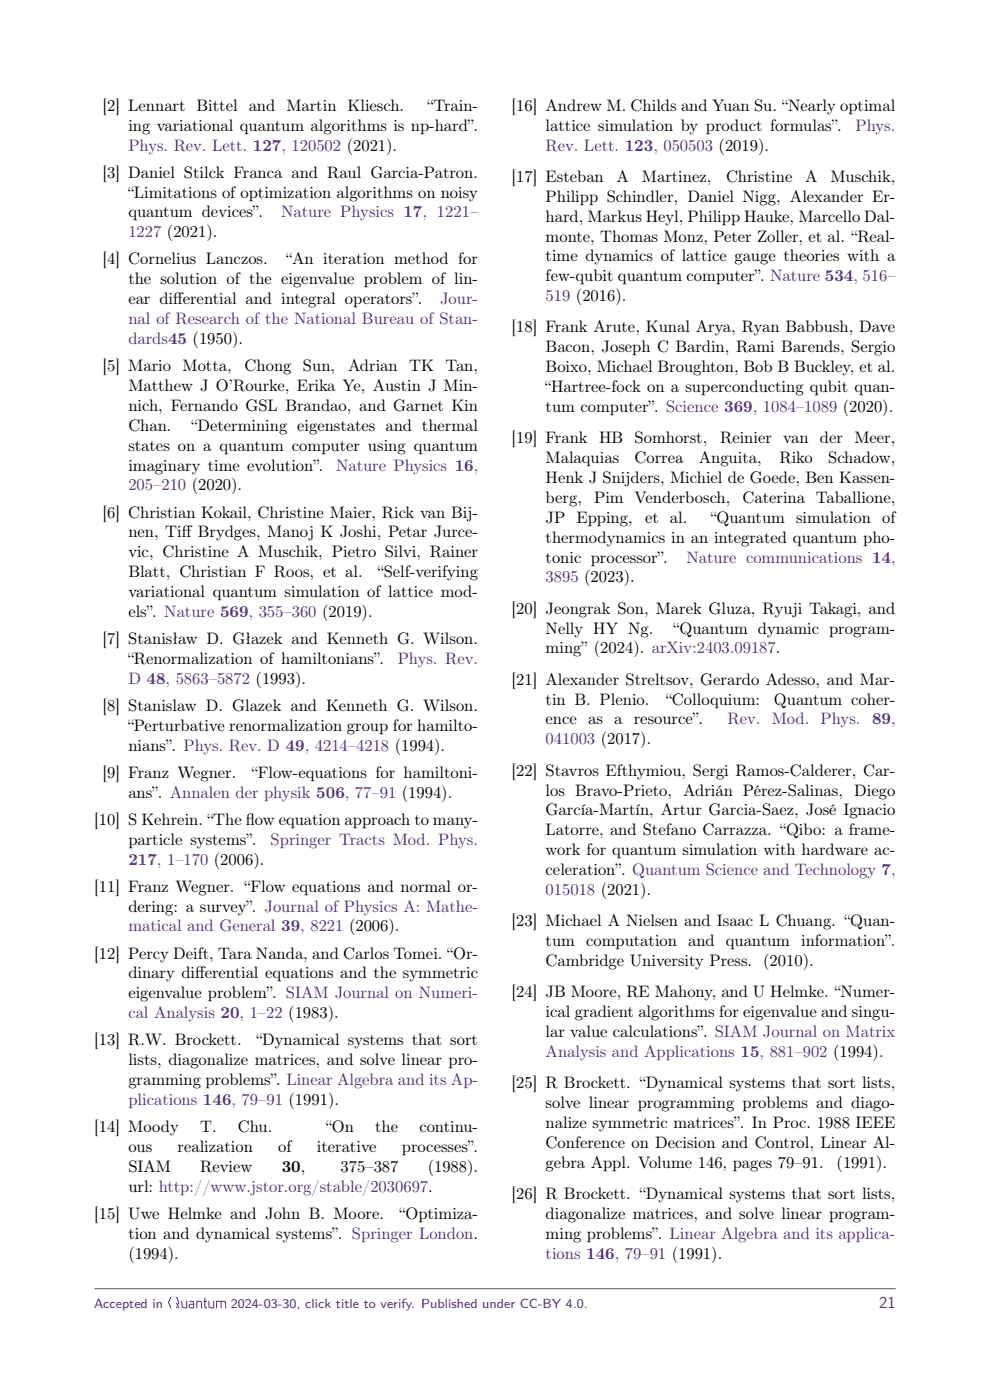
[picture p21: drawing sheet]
<svg xmlns="http://www.w3.org/2000/svg" width="210mm" height="297mm" viewBox="0 0 210 297" stroke-linecap="round" stroke-linejoin="round" font-family="sans-serif">
<defs><g id="words">
<g font-size="3.5">
<text x="21.8" y="23.5">[2] Lennart Bittel and Martin Kliesch.</text>
<text x="90.8" y="23.5">“Train-</text>
<text x="108.5" y="23.5">[16] Andrew M. Childs and Yuan Su. “Nearly optimal</text>
<text x="27.2" y="27.7">ing variational quantum algorithms is np-hard”.</text>
<text x="115.7" y="27.7">lattice simulation by product formulas”.</text>
<text x="21.8" y="37.7">[3] Daniel Stilck Franca and Raul Garcia-Patron.</text>
<text x="27.2" y="41.9">“Limitations of optimization algorithms on noisy</text>
<text x="108.5" y="38.6">[17] Esteban</text>
<text x="130.8" y="38.6">A</text>
<text x="136.2" y="38.6">Martinez,</text>
<text x="154" y="38.6">Christine</text>
<text x="170.8" y="38.6">A</text>
<text x="176.2" y="38.6">Muschik,</text>
<text x="27.2" y="46.1">quantum devices”.</text>
<text x="115.7" y="42.8">Philipp Schindler, Daniel Nigg, Alexander Er-</text>
<text x="115.7" y="47">hard, Markus Heyl, Philipp Hauke, Marcello Dal-</text>
<text x="115.7" y="51.2">monte, Thomas Monz, Peter Zoller, et al. “Real-</text>
<text x="21.8" y="56.1">[4] Cornelius Lanczos.</text>
<text x="60.8" y="56.1">“An iteration method for</text>
<text x="115.7" y="55.5">time dynamics of lattice gauge theories with a</text>
<text x="115.7" y="59.7">few-qubit quantum computer”. Nature 534, 516–</text>
<text x="27.2" y="60.3">the solution of the eigenvalue problem of lin-</text>
<text x="27.2" y="64.5">ear dif</text>
<text x="36.7" y="64.5">ferential and integral operators”.</text>
<text x="108.5" y="70.5">[18] Frank Arute, Kunal Arya, Ryan Babbush, Dave</text>
<text x="115.7" y="74.7">Bacon, Joseph C Bardin, Rami Barends, Sergio</text>
<text x="21.8" y="78.7">[5] Mario Motta,</text>
<text x="27.2" y="82.9">Matthew J O’Rourke, Erika Ye, Austin J Min-</text>
<text x="51.9" y="78.7">Chong Sun,</text>
<text x="73.8" y="78.7">Adrian TK Tan,</text>
<text x="115.7" y="79">Boixo, Michael Broughton, Bob B Buckley, et al.</text>
<text x="115.7" y="83.2">“Hartree-fock on a superconducting qubit quan-</text>
<text x="27.2" y="87.2">nich, Fernando GSL Brandao, and Garnet Kin</text>
<text x="115.7" y="87.4">tum computer”. Science 369, 1084–1089 (2020).</text>
<text x="27.2" y="91.4">Chan.</text>
<text x="27.2" y="95.6">states on a quantum computer using quantum</text>
<text x="40.7" y="91.4">“Determining eigenstates and thermal</text>
<text x="108.5" y="94">[19] Frank HB Somhorst,</text>
<text x="152.8" y="94">Reinier van der Meer,</text>
<text x="27.2" y="99.8">imaginary time evolution”.</text>
<text x="115.7" y="98.2">Malaquias</text>
<text x="134.6" y="98.2">Correa</text>
<text x="148.2" y="98.2">Anguita,</text>
<text x="165.4" y="98.2">Riko</text>
<text x="175.7" y="98.2">Schadow,</text>
<text x="115.7" y="102.5">Henk J Snijders, Michiel de Goede, Ben Kassen-</text>
<text x="115.7" y="106.7">berg,</text>
<text x="126" y="106.7">Pim Venderbosch,</text>
<text x="157.5" y="106.7">Caterina Taballione,</text>
<text x="21.8" y="109.8">[6] Christian Kokail, Christine Maier, Rick van Bij-</text>
<text x="115.7" y="110.9">JP Epping,</text>
<text x="136.8" y="110.9">et al.</text>
<text x="150.8" y="110.9">“Quantum simulation of</text>
<text x="27.2" y="114">nen, Tif</text>
<text x="27.2" y="118.2">vic, Christine A Muschik, Pietro Silvi, Rainer</text>
<text x="38.6" y="114">f Brydges, Manoj K Joshi, Petar Jurce-</text>
<text x="115.7" y="115.1">thermodynamics in an integrated quantum pho-</text>
<text x="115.7" y="119.3">tonic processor”.</text>
<text x="27.2" y="122.4">Blatt, Christian F Roos, et al.</text>
<text x="80.2" y="122.4">“Self-verifying</text>
<text x="27.2" y="126.7">variational quantum simulation of lattice mod-</text>
<text x="27.2" y="130.9">els”. Nature 569, 355–360 (2019).</text>
<text x="108.5" y="130.2">[20] Jeongrak Son, Marek Gluza, Ryuji Takagi, and</text>
<text x="21.8" y="136.6">[7] Stanisław D. Głazek and Kenneth G. Wilson.</text>
<text x="115.7" y="134.4">Nelly HY Ng.</text>
<text x="143" y="134.4">“Quantum dynamic program-</text>
<text x="27.2" y="140.8">“Renormalization of hamiltonians”.</text>
<text x="115.7" y="138.6">ming” (2024). arXiv:2403.09187.</text>
<text x="108.5" y="145.3">[21] Alexander Streltsov, Gerardo Adesso, and Mar-</text>
<text x="115.7" y="149.5">tin B. Plenio.</text>
<text x="141.4" y="149.5">“Colloquium:</text>
<text x="164.2" y="149.5">Quantum coher-</text>
<text x="21.8" y="150.8">[8] Stanislaw D. Glazek and Kenneth G. Wilson.</text>
<text x="27.2" y="155">“Perturbative renormalization group for hamilto-</text>
<text x="115.7" y="153.7">ence as a resource”.</text>
<text x="27.2" y="159.3">nians”. Phys. Rev. D 49, 4214–4218 (1994).</text>
<text x="21.8" y="165">[9] Franz Wegner.</text>
<text x="53.5" y="165">“Flow-equations for hamiltoni-</text>
<text x="108.5" y="164.5">[22] Stavros Efthymiou, Sergi Ramos-Calderer, Car-</text>
<text x="27.2" y="169.2">ans”. Annalen der physik 506, 77–91 (1994).</text>
<text x="115.7" y="168.8">los Bravo-Prieto, Adrián Pérez-Salinas, Diego</text>
<text x="115.7" y="173">García-Martín, Artur Garcia-Saez, José Ignacio</text>
<text x="20" y="175">[10] S Kehrein. “The f</text>
<text x="27.2" y="179.2">particle systems”.</text>
<text x="52.1" y="175">low equation approach to many-</text>
<text x="115.7" y="177.2">Latorre, and Stefano Carrazza. “Qibo: a frame-</text>
<text x="115.7" y="181.4">work for quantum simulation with hardware ac-</text>
<text x="115.7" y="185.6">celeration”. Quantum Science and Technology 7,</text>
<text x="20" y="189.2">[11] Franz Wegner. “Flow equations and normal or-</text>
<text x="27.2" y="193.4">dering: a survey”. Journal of Physics A: Mathe-</text>
<text x="108.5" y="196.5">[23] Michael A Nielsen and Isaac L Chuang. “Quan-</text>
<text x="20" y="203.3">[12] Percy Deift, Tara Nanda, and Carlos Tomei. “Or-</text>
<text x="115.7" y="200.7">tum computation and quantum information”.</text>
<text x="27.2" y="207.6">dinary dif</text>
<text x="41.4" y="207.6">ferential equations and the symmetric</text>
<text x="115.7" y="204.9">Cambridge University Press. (2010).</text>
<text x="27.2" y="211.8">eigenvalue problem”. SIAM Journal on Numeri-</text>
<text x="108.5" y="211.6">[24] JB Moore, RE Mahony, and U Helmke. “Numer-</text>
<text x="115.7" y="215.8">ical gradient algorithms for eigenvalue and singu-</text>
<text x="20" y="221.8">[13] R.W. Brockett.</text>
<text x="54.5" y="221.8">“Dynamical systems that sort</text>
<text x="115.7" y="220">lar value calculations”. SIAM Journal on Matrix</text>
<text x="27.2" y="226">lists, diagonalize matrices, and solve linear pro-</text>
<text x="27.2" y="230.2">gramming problems”. Linear Algebra and its Ap-</text>
<text x="108.5" y="230.8">[25] R Brockett. “Dynamical systems that sort lists,</text>
<text x="115.7" y="235.1">solve linear programming problems and diago-</text>
<text x="115.7" y="239.3">nalize symmetric matrices”. In Proc. 1988 IEEE</text>
<text x="20" y="240.2">[14] Moody</text>
<text x="27.2" y="244.4">ous</text>
<text x="37.7" y="244.4">realization</text>
<text x="42.4" y="240.2">T.</text>
<text x="50.4" y="240.2">Chu.</text>
<text x="59" y="244.4">of</text>
<text x="67.2" y="244.4">iterative</text>
<text x="69.2" y="240.2">“On</text>
<text x="79.6" y="240.2">the</text>
<text x="85.3" y="244.4">processes”.</text>
<text x="89" y="240.2">continu-</text>
<text x="115.7" y="243.5">Conference on Decision and Control, Linear Al-</text>
<text x="27.2" y="248.6">SIAM</text>
<text x="42.5" y="248.6">Review</text>
<text x="59.8" y="248.6">30,</text>
<text x="72.2" y="248.6">375–387</text>
<text x="90.7" y="248.6">(1988).</text>
<text x="115.7" y="247.7">gebra Appl. Volume 146, pages 79–91.</text>
<text x="177.5" y="247.7">(1991).</text>
<text x="27.2" y="252.8">url: http://www.jstor.org/stable/2030697.</text>
<text x="108.5" y="254.3">[26] R Brockett. “Dynamical systems that sort lists,</text>
<text x="20" y="258.6">[15] Uwe Helmke and John B. Moore.</text>
<text x="27.2" y="262.8">tion and dynamical systems”. Springer London.</text>
<text x="84.8" y="258.6">“Optimiza-</text>
<text x="115.7" y="258.6">diagonalize matrices, and solve linear program-</text>
<text x="115.7" y="262.8">ming problems”. Linear Algebra and its applica-</text>
<text x="27.2" y="267">(1994).</text>
</g>
<g font-size="3.5" fill="#53257f">
<text x="181.5" y="27.7">Phys.</text>
<text x="27.2" y="31.9">Phys. Rev. Lett. 127, 120502 (2021).</text>
<text x="115.7" y="31.9">Rev. Lett. 123, 050503 (2019).</text>
<text x="59.6" y="46.1">Nature Physics 17, 1221–</text>
<text x="27.2" y="50.4">1227 (2021).</text>
<text x="93.3" y="64.5">Jour-</text>
<text x="115.7" y="63.9">519 (2016).</text>
<text x="27.2" y="68.8">nal of Research of the National Bureau of Stan-</text>
<text x="27.2" y="73">dards45 (1950).</text>
<text x="71.3" y="99.8">Nature Physics 16,</text>
<text x="27.2" y="104">205–210 (2020).</text>
<text x="145.6" y="119.3">Nature communications 14,</text>
<text x="115.7" y="123.6">3895 (2023).</text>
<text x="84.4" y="140.8">Phys. Rev.</text>
<text x="27.2" y="145.1">D 48, 5863–5872 (1993).</text>
<text x="154.3" y="153.7">Rev. Mod. Phys. 89,</text>
<text x="115.7" y="157.9">041003 (2017).</text>
<text x="57.4" y="179.2">Springer Tracts Mod. Phys.</text>
<text x="27.2" y="183.4">217, 1–170 (2006).</text>
<text x="115.7" y="189.9">015018 (2021).</text>
<text x="27.2" y="197.6">matical and General 39, 8221 (2006).</text>
<text x="27.2" y="216">cal Analysis 20, 1–22 (1983).</text>
<text x="115.7" y="224.2">Analysis and Applications 15, 881–902 (1994).</text>
<text x="27.2" y="234.4">plications 146, 79–91 (1991).</text>
<text x="115.7" y="267">tions 146, 79–91 (1991).</text>
<text x="35.6" y="277.5">Quantum</text>
<text x="186.5" y="277.5">21</text>
</g>
<g font-size="2.8" fill="#53257f">
<text x="20" y="277.5">Accepted in</text>
<text x="49" y="277.5">2024-03-30, click title to verify. Published under CC-BY 4.0.</text>
</g>
</g></defs>
<path d="M20 273.4h170" fill="none" stroke="#555" stroke-width=".21"/>
<use href="#words"/>
</svg>
